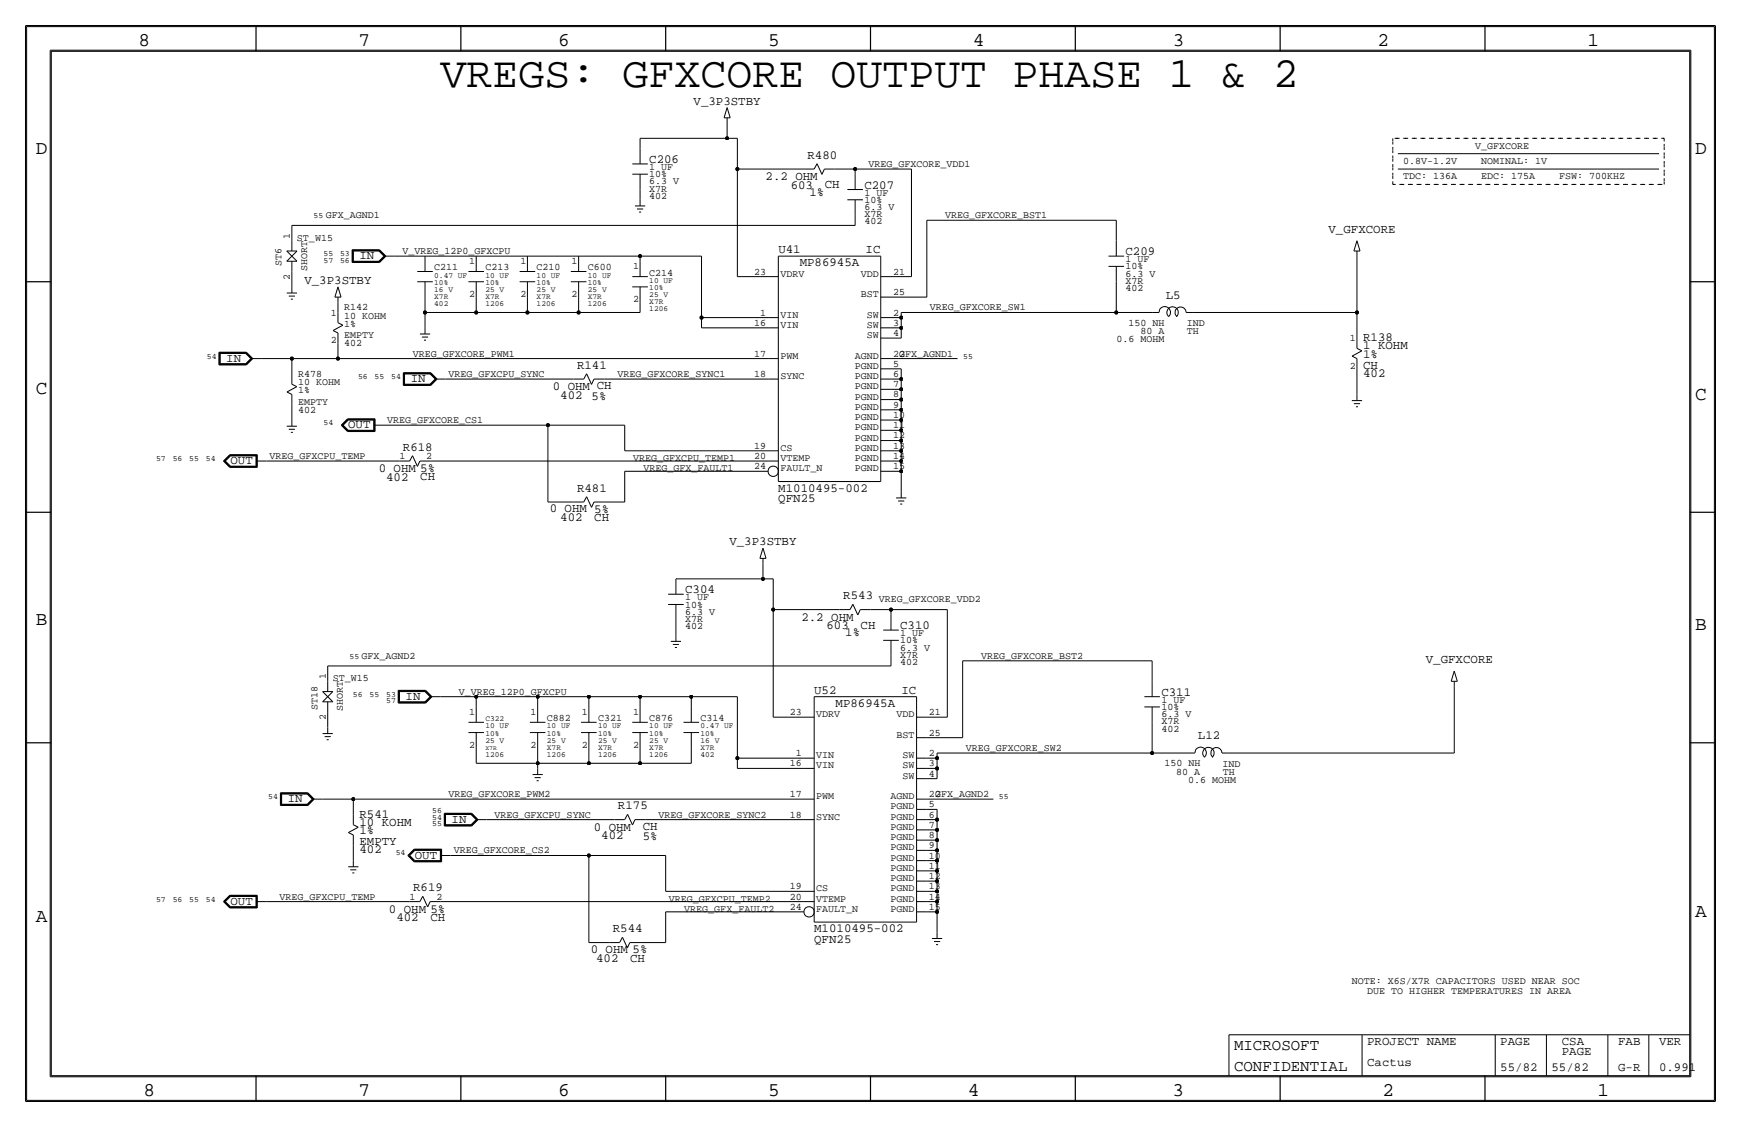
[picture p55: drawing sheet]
<svg xmlns="http://www.w3.org/2000/svg" width="432mm" height="279mm" viewBox="0 0 432 279" stroke-linecap="round" stroke-linejoin="round" font-family="sans-serif">
<defs><g id="words">
<text font-size="10.8" x="109.2" y="21.6">VREGS: GFXCORE OUTPUT PHASE 1 &amp; 2</text>
<g font-size="4.8">
<text x="34.3" y="11.4">8</text>
<text x="88.9" y="11.4">7</text>
<text x="138.5" y="11.4">6</text>
<text x="190.5" y="11.4">5</text>
<text x="241.3" y="11.4">4</text>
<text x="290.8" y="11.4">3</text>
<text x="341.6" y="11.4">2</text>
<text x="393.7" y="11.4">1</text>
<text x="8.9" y="38.1">D</text>
<text x="420.4" y="38.1">D</text>
<text x="8.9" y="97.8">C</text>
<text x="420.4" y="99.1">C</text>
<text x="8.9" y="154.9">B</text>
<text x="420.4" y="156.2">B</text>
<text x="420.4" y="227.3">A</text>
<text x="8.9" y="228.6">A</text>
<text x="35.6" y="271.8">8</text>
<text x="88.9" y="271.8">7</text>
<text x="138.4" y="271.8">6</text>
<text x="190.5" y="271.8">5</text>
<text x="240" y="271.8">4</text>
<text x="290.8" y="271.8">3</text>
<text x="342.9" y="271.8">2</text>
<text x="396.2" y="271.8">1</text>
</g>
<g font-size="3.9">
<text x="306.1" y="260.4">MICROSOFT</text>
<text x="306.1" y="265.4">CONFIDENTIAL</text>
</g>
<g font-size="3.1">
<text x="172" y="26">V_3P3STBY</text>
<text x="161" y="40.4">C206</text>
<text x="200.3" y="39.4">R480</text>
<text x="189.9" y="44.7">2.2 OHM</text>
<text x="196.1" y="46.7">603</text>
<text x="204.6" y="46.6">CH</text>
<text x="214.4" y="46.7">C207</text>
<text x="200.7" y="48.5">1%</text>
<text x="329.5" y="57.8">V_GFXCORE</text>
<text x="89.2" y="64.3">IN</text>
<text x="193" y="62.7">U41</text>
<text x="214.7" y="62.7">IC</text>
<text x="279.1" y="63.2">C209</text>
<text x="75.5" y="70.5">V_3P3STBY</text>
<text x="198.3" y="66">MP86945A</text>
<text x="289.1" y="74.1">L5</text>
<text x="56.1" y="89.7">IN</text>
<text x="338.1" y="84.6">R138</text>
<text x="338.1" y="88.6">1%</text>
<text x="338.1" y="86.6">1 KOHM</text>
<text x="101.9" y="94.7">IN</text>
<text x="143.1" y="91.4">R141</text>
<text x="338.1" y="91.4">CH</text>
<text x="338.1" y="93.5">402</text>
<text x="137.1" y="96.8">0 OHM CH</text>
<text x="139" y="98.8">402</text>
<text x="146.7" y="99.1">5%</text>
<text x="86.4" y="106.2">OUT</text>
<text x="99.9" y="111.8">R618</text>
<text x="57.2" y="115.1">OUT</text>
<text x="93.9" y="117.1">0 OHM 5%</text>
<text x="95.8" y="119.1">402</text>
<text x="104.2" y="119">CH</text>
<text x="143.1" y="121.9">R481</text>
<text x="193" y="124.5">QFN25</text>
<text x="193" y="121.9">M1010495-002</text>
<text x="136.3" y="127">0 OHM 5%</text>
<text x="139" y="129.3">402</text>
<text x="147.4" y="129.2">CH</text>
<text x="180.9" y="135.2">V_3P3STBY</text>
<text x="169.9" y="147.1">C304</text>
<text x="209.2" y="148.6">R543</text>
<text x="198.8" y="153.9">2.2 OHM</text>
<text x="205" y="156">603</text>
<text x="213.4" y="155.9">CH</text>
<text x="223.3" y="156">C310</text>
<text x="209.6" y="157.7">1%</text>
<text x="353.6" y="164.4">V_GFXCORE</text>
<text x="100.6" y="173.5">IN</text>
<text x="201.9" y="172">U52</text>
<text x="223.6" y="172">IC</text>
<text x="288" y="172.5">C311</text>
<text x="207.2" y="175.3">MP86945A</text>
<text x="297.1" y="183.3">L12</text>
<text x="71.4" y="198.9">IN</text>
<text x="89.2" y="202.7">R541</text>
<text x="112" y="204">IN</text>
<text x="153.3" y="200.7">R175</text>
<text x="89.2" y="204.7">10 KOHM</text>
<text x="89.2" y="209.6">EMPTY</text>
<text x="89.2" y="206.8">1%</text>
<text x="147.3" y="206">0 OHM</text>
<text x="149.1" y="208">402</text>
<text x="159.4" y="205.7">CH</text>
<text x="159.4" y="208.3">5%</text>
<text x="89.2" y="211.6">402</text>
<text x="102.9" y="212.9">OUT</text>
<text x="102.5" y="221">R619</text>
<text x="57.2" y="224.3">OUT</text>
<text x="96.5" y="226.3">0 OHM 5%</text>
<text x="98.3" y="228.3">402</text>
<text x="106.8" y="228.2">CH</text>
<text x="152" y="231.1">R544</text>
<text x="201.9" y="231.1">M1010495-002</text>
<text x="201.9" y="233.7">QFN25</text>
<text x="146.5" y="236.2">0 OHM 5%</text>
<text x="147.8" y="238.5">402</text>
<text x="156.3" y="238.4">CH</text>
<text x="339.1" y="259.1">PROJECT NAME</text>
<text x="372.1" y="259.1">PAGE</text>
<text x="387.4" y="259.1">CSA</text>
<text x="387.4" y="261.6">PAGE</text>
<text x="401.3" y="259.1">FAB</text>
<text x="411.5" y="259.1">VER</text>
<text x="339.1" y="264.2">Cactus</text>
<text x="372.1" y="265.4">55/82</text>
<text x="384.8" y="265.4">55/82</text>
<text x="401.3" y="265.4">G-R</text>
<text x="411.5" y="265.4">0.991</text>
</g>
<g font-size="2.5">
<text x="215.4" y="41.4">VREG_GFXCORE_VDD1</text>
<text x="348" y="40.6">0.8V-1.2V</text>
<text x="365.8" y="36.8">V_GFXCORE</text>
<text x="367.3" y="40.6">NOMINAL: 1V</text>
<text x="161" y="43.9">10%</text>
<text x="161" y="45.7">6.3 V</text>
<text x="161" y="47.5">X7R</text>
<text x="161" y="42.2">1 UF</text>
<text x="348" y="44.4">TDC: 136A</text>
<text x="367.3" y="44.4">EDC: 175A</text>
<text x="386.7" y="44.4">FSW: 700KHZ</text>
<text x="161" y="49.3">402</text>
<text x="214.4" y="50.3">10%</text>
<text x="214.4" y="48.5">1 UF</text>
<text x="214.4" y="53.8">X7R</text>
<text x="214.4" y="52.1">6.3 V</text>
<text x="71.9" y="59.2" transform="rotate(-90 71.9 59.2)">1</text>
<text x="73.7" y="59.7">ST_W15</text>
<text x="80.8" y="54.1">GFX_AGND1</text>
<text x="214.4" y="55.6">402</text>
<text x="234.4" y="54.1">VREG_GFXCORE_BST1</text>
<text x="69.8" y="66" transform="rotate(-90 69.8 66)">ST6</text>
<text x="99.8" y="63">V_VREG_12P0_GFXCPU</text>
<text x="116.4" y="65.5">1</text>
<text x="129.1" y="65.5">1</text>
<text x="141.8" y="65.5">1</text>
<text x="279.1" y="65">1 UF</text>
<text x="71.9" y="69.3" transform="rotate(-90 71.9 69.3)">2</text>
<text x="76.1" y="67.1" transform="rotate(-90 76.1 67.1)">SHORT</text>
<text x="107.7" y="67.1">C211</text>
<text x="120.4" y="67.1">C213</text>
<text x="133.1" y="67.1">C210</text>
<text x="145.8" y="67.1">C600</text>
<text x="157" y="66.8">1</text>
<text x="161" y="68.3">C214</text>
<text x="187" y="68.1">23</text>
<text x="193.5" y="68.6">VDRV</text>
<text x="213.5" y="68.6">VDD</text>
<text x="221.5" y="68.1">21</text>
<text x="279.1" y="70.4">X7R</text>
<text x="279.1" y="66.8">10%</text>
<text x="279.1" y="68.6">6.3 V</text>
<text x="85.3" y="77">R142</text>
<text x="116.4" y="73.7">2</text>
<text x="129.1" y="73.7">2</text>
<text x="141.8" y="73.7">2</text>
<text x="157" y="74.9">2</text>
<text x="213.5" y="73.7">BST</text>
<text x="221.5" y="73.1">25</text>
<text x="230.6" y="77">VREG_GFXCORE_SW1</text>
<text x="279.1" y="72.1">402</text>
<text x="82.1" y="78.2">1</text>
<text x="85.3" y="81">1%</text>
<text x="85.3" y="83.8">EMPTY</text>
<text x="85.3" y="79">10 KOHM</text>
<text x="187" y="80.8">16</text>
<text x="188.5" y="78.2">1</text>
<text x="193.5" y="81.3">VIN</text>
<text x="193.5" y="78.7">VIN</text>
<text x="215" y="83.8">SW</text>
<text x="215" y="81.3">SW</text>
<text x="215" y="78.7">SW</text>
<text x="221.5" y="83.3">4</text>
<text x="221.5" y="80.8">3</text>
<text x="221.5" y="78.2">2</text>
<text x="279.9" y="80.8">150 NH</text>
<text x="282.8" y="82.8">80 A</text>
<text x="294.3" y="80.9">IND</text>
<text x="294.4" y="82.8">TH</text>
<text x="82.1" y="85.1">2</text>
<text x="85.3" y="85.9">402</text>
<text x="102.4" y="88.4">VREG_GFXCORE_PWM1</text>
<text x="187" y="88.4">17</text>
<text x="193.5" y="88.9">PWM</text>
<text x="212" y="88.9">AGND</text>
<text x="221.5" y="88.4">22</text>
<text x="223" y="88.4">GFX_AGND1</text>
<text x="276.9" y="84.8">0.6 MOHM</text>
<text x="334.8" y="84.6">1</text>
<text x="73.9" y="93.5">R478</text>
<text x="73.9" y="95.5">10 KOHM</text>
<text x="111.2" y="93.5">VREG_GFXCPU_SYNC</text>
<text x="153.2" y="93.5">VREG_GFXCORE_SYNC1</text>
<text x="187" y="93.5">18</text>
<text x="193.5" y="94">SYNC</text>
<text x="212" y="94">PGND</text>
<text x="212" y="91.4">PGND</text>
<text x="221.5" y="93.5">6</text>
<text x="221.5" y="90.9">5</text>
<text x="334.8" y="91.4">2</text>
<text x="73.9" y="97.5">1%</text>
<text x="73.9" y="100.3">EMPTY</text>
<text x="212" y="101.6">PGND</text>
<text x="212" y="99.1">PGND</text>
<text x="212" y="96.5">PGND</text>
<text x="221.5" y="101.1">9</text>
<text x="221.5" y="98.5">8</text>
<text x="221.5" y="96">7</text>
<text x="73.9" y="102.4">402</text>
<text x="96" y="104.9">VREG_GFXCORE_CS1</text>
<text x="212" y="106.7">PGND</text>
<text x="212" y="104.1">PGND</text>
<text x="221.5" y="106.2">11</text>
<text x="221.5" y="103.6">10</text>
<text x="66.8" y="113.8">VREG_GFXCPU_TEMP</text>
<text x="99" y="113.8">1</text>
<text x="105.7" y="113.8">2</text>
<text x="187" y="113.8">20</text>
<text x="187" y="111.2">19</text>
<text x="193.5" y="111.8">CS</text>
<text x="212" y="111.8">PGND</text>
<text x="212" y="109.2">PGND</text>
<text x="221.5" y="113.8">14</text>
<text x="221.5" y="111.2">13</text>
<text x="221.5" y="108.7">12</text>
<text x="157" y="114.3">VREG_GFXCPU_TEMP1</text>
<text x="159.6" y="116.8">VREG_GFX_FAULT1</text>
<text x="187" y="116.3">24</text>
<text x="193.5" y="116.8">FAULT_N</text>
<text x="193.5" y="114.3">VTEMP</text>
<text x="212" y="116.8">PGND</text>
<text x="212" y="114.3">PGND</text>
<text x="221.5" y="116.3">15</text>
<text x="169.9" y="148.8">1 UF</text>
<text x="217.9" y="149.4">VREG_GFXCORE_VDD2</text>
<text x="169.9" y="154.2">X7R</text>
<text x="169.9" y="152.4">6.3 V</text>
<text x="169.9" y="156">402</text>
<text x="169.9" y="150.6">10%</text>
<text x="223.3" y="157.7">1 UF</text>
<text x="223.3" y="161.3">6.3 V</text>
<text x="223.3" y="159.5">10%</text>
<text x="89.7" y="163.3">GFX_AGND2</text>
<text x="223.3" y="164.8">402</text>
<text x="223.3" y="163.1">X7R</text>
<text x="243.3" y="163.3">VREG_GFXCORE_BST2</text>
<text x="80.8" y="168.4" transform="rotate(-90 80.8 168.4)">1</text>
<text x="82.5" y="168.9">ST_W15</text>
<text x="113.8" y="172.2">V_VREG_12P0_GFXCPU</text>
<text x="78.7" y="176" transform="rotate(-90 78.7 176)">ST18</text>
<text x="80.8" y="178.5" transform="rotate(-90 80.8 178.5)">2</text>
<text x="85" y="176.4" transform="rotate(-90 85 176.4)">SHORT</text>
<text x="116.4" y="177.3">1</text>
<text x="131.6" y="177.3">1</text>
<text x="135.6" y="178.8">C882</text>
<text x="144.3" y="177.3">1</text>
<text x="148.3" y="178.8">C321</text>
<text x="157" y="177.3">1</text>
<text x="161" y="178.8">C876</text>
<text x="173.7" y="178.8">C314</text>
<text x="195.9" y="177.3">23</text>
<text x="202.4" y="177.8">VDRV</text>
<text x="222.4" y="177.8">VDD</text>
<text x="230.4" y="177.3">21</text>
<text x="288" y="176">10%</text>
<text x="288" y="174.2">1 UF</text>
<text x="288" y="177.8">6.3 V</text>
<text x="288" y="179.6">X7R</text>
<text x="116.4" y="185.4">2</text>
<text x="131.6" y="185.4">2</text>
<text x="144.3" y="185.4">2</text>
<text x="157" y="185.4">2</text>
<text x="222.4" y="182.9">BST</text>
<text x="230.4" y="182.4">25</text>
<text x="288" y="181.4">402</text>
<text x="195.9" y="190">16</text>
<text x="197.4" y="187.4">1</text>
<text x="202.4" y="190.5">VIN</text>
<text x="202.4" y="188">VIN</text>
<text x="223.8" y="190.5">SW</text>
<text x="223.8" y="188">SW</text>
<text x="230.4" y="190">3</text>
<text x="230.4" y="187.4">2</text>
<text x="239.5" y="186.2">VREG_GFXCORE_SW2</text>
<text x="288.8" y="190">150 NH</text>
<text x="303.2" y="190.1">IND</text>
<text x="111.3" y="197.6">VREG_GFXCORE_PWM2</text>
<text x="195.9" y="197.6">17</text>
<text x="223.8" y="193">SW</text>
<text x="230.4" y="192.5">4</text>
<text x="230.4" y="197.6">22</text>
<text x="231.9" y="197.6">GFX_AGND2</text>
<text x="291.7" y="192">80 A</text>
<text x="294.7" y="194.1">0.6 MOHM</text>
<text x="303.3" y="192">TH</text>
<text x="122.7" y="202.7">VREG_GFXCPU_SYNC</text>
<text x="163.3" y="202.7">VREG_GFXCORE_SYNC2</text>
<text x="195.9" y="202.7">18</text>
<text x="202.4" y="203.2">SYNC</text>
<text x="202.4" y="198.1">PWM</text>
<text x="220.9" y="198.1">AGND</text>
<text x="220.9" y="203.2">PGND</text>
<text x="220.9" y="200.7">PGND</text>
<text x="230.4" y="202.7">6</text>
<text x="230.4" y="200.1">5</text>
<text x="220.9" y="208.3">PGND</text>
<text x="220.9" y="205.7">PGND</text>
<text x="230.4" y="207.8">8</text>
<text x="230.4" y="205.2">7</text>
<text x="112.5" y="211.6">VREG_GFXCORE_CS2</text>
<text x="220.9" y="215.9">PGND</text>
<text x="220.9" y="213.4">PGND</text>
<text x="220.9" y="210.8">PGND</text>
<text x="230.4" y="215.4">11</text>
<text x="230.4" y="212.8">10</text>
<text x="230.4" y="210.3">9</text>
<text x="195.9" y="220.5">19</text>
<text x="202.4" y="221">CS</text>
<text x="220.9" y="221">PGND</text>
<text x="220.9" y="218.4">PGND</text>
<text x="230.4" y="220.5">13</text>
<text x="230.4" y="217.9">12</text>
<text x="69.3" y="223">VREG_GFXCPU_TEMP</text>
<text x="101.6" y="223">1</text>
<text x="108.3" y="223">2</text>
<text x="165.9" y="223.5">VREG_GFXCPU_TEMP2</text>
<text x="169.7" y="226.1">VREG_GFX_FAULT2</text>
<text x="195.9" y="223">20</text>
<text x="195.9" y="225.5">24</text>
<text x="202.4" y="226.1">FAULT_N</text>
<text x="202.4" y="223.5">VTEMP</text>
<text x="220.9" y="226.1">PGND</text>
<text x="220.9" y="223.5">PGND</text>
<text x="230.4" y="225.5">15</text>
<text x="230.4" y="223">14</text>
<text x="335.3" y="243.8">NOTE: X6S/X7R CAPACITORS USED NEAR SOC</text>
<text x="339.1" y="246.4">DUE TO HIGHER TEMPERATURES IN AREA</text>
</g>
<g font-size="2">
<text x="77.8" y="54.1">55</text>
<text x="80.2" y="63.5">55</text>
<text x="80.2" y="65.1">57</text>
<text x="84.3" y="63.5">53</text>
<text x="84.3" y="65.1">56</text>
<text x="107.7" y="68.8">0.47 UF</text>
<text x="107.7" y="70.6">10%</text>
<text x="120.4" y="68.8">10 UF</text>
<text x="120.4" y="70.6">10%</text>
<text x="133.1" y="68.8">10 UF</text>
<text x="133.1" y="70.6">10%</text>
<text x="145.8" y="70.6">10%</text>
<text x="145.8" y="68.8">10 UF</text>
<text x="161" y="70.1">10 UF</text>
<text x="161" y="71.9">10%</text>
<text x="107.7" y="75.9">402</text>
<text x="107.7" y="74.2">X7R</text>
<text x="107.7" y="72.4">16 V</text>
<text x="120.4" y="74.2">X7R</text>
<text x="120.4" y="75.9">1206</text>
<text x="120.4" y="72.4">25 V</text>
<text x="133.1" y="75.9">1206</text>
<text x="133.1" y="74.2">X7R</text>
<text x="133.1" y="72.4">25 V</text>
<text x="145.8" y="74.2">X7R</text>
<text x="145.8" y="72.4">25 V</text>
<text x="145.8" y="75.9">1206</text>
<text x="161" y="75.4">X7R</text>
<text x="161" y="73.7">25 V</text>
<text x="161" y="77.2">1206</text>
<text x="51.3" y="88.9">54</text>
<text x="238.9" y="88.9">55</text>
<text x="88.8" y="94">56</text>
<text x="92.9" y="94">55</text>
<text x="97" y="94">54</text>
<text x="80.3" y="105.4">54</text>
<text x="38.7" y="114.3">57</text>
<text x="42.8" y="114.3">56</text>
<text x="46.9" y="114.3">55</text>
<text x="51.1" y="114.3">54</text>
<text x="86.7" y="163.3">55</text>
<text x="87.5" y="172.7">56</text>
<text x="91.6" y="172.7">55</text>
<text x="95.8" y="172.7">53</text>
<text x="95.8" y="174.3">57</text>
<text x="120.4" y="178.8">C322</text>
<text x="120.4" y="182.4">10%</text>
<text x="120.4" y="180.6">10 UF</text>
<text x="120.4" y="184.1">25 V</text>
<text x="135.6" y="182.4">10%</text>
<text x="135.6" y="180.6">10 UF</text>
<text x="135.6" y="184.2">25 V</text>
<text x="135.6" y="185.9">X7R</text>
<text x="148.3" y="184.2">25 V</text>
<text x="148.3" y="185.9">X7R</text>
<text x="148.3" y="180.6">10 UF</text>
<text x="148.3" y="182.4">10%</text>
<text x="161" y="180.6">10 UF</text>
<text x="161" y="184.1">25 V</text>
<text x="161" y="185.9">X7R</text>
<text x="161" y="182.4">10%</text>
<text x="173.7" y="180.6">0.47 UF</text>
<text x="173.7" y="182.4">10%</text>
<text x="173.7" y="184.2">16 V</text>
<text x="173.7" y="185.9">X7R</text>
<text x="120.4" y="187.7">1206</text>
<text x="135.6" y="187.7">1206</text>
<text x="148.3" y="187.7">1206</text>
<text x="161" y="187.7">1206</text>
<text x="173.7" y="187.7">402</text>
<text x="66.6" y="198.1">54</text>
<text x="107.2" y="203.2">54</text>
<text x="107.2" y="201.6">56</text>
<text x="247.8" y="198.1">55</text>
<text x="107.2" y="204.8">55</text>
<text x="98.1" y="212.1">54</text>
<text x="38.7" y="223.5">57</text>
<text x="42.8" y="223.5">56</text>
<text x="46.9" y="223.5">55</text>
<text x="51.1" y="223.5">54</text>
</g>
<text font-size="1.6" x="120.4" y="185.9">X7R</text>
</g></defs>
<!-- layer: Nets -->
<g fill="none" stroke="#000" stroke-width=".25">
<path d="M158.7 34.3v2.5zM158.7 34.3h21.6zM180.3 30.5v3.8zM180.3 34.3h2.6zM182.9 34.3v7.6zM346.7 38.1h64.8zM72.4 55.9h139.7zM72.4 55.9v3.8zM158.8 47v2.5zM182.9 41.9h16.5zM182.9 41.9v26.7zM207 41.9h5.1z"/>
<path d="M212.1 41.9h14zM212.1 41.9v1.3zM212.1 53.3v2.6zM226.1 41.9v26.7zM229.9 54.6v19.1zM229.9 54.6h47zM276.9 54.6v5.1zM346.7 41.9h64.8zM72.4 67.3v3.8zM83.8 74.9v2.6zM97.8 63.5h7.6zM105.4 77.5h12.7z"/>
<path d="M105.4 73.7v3.8zM105.4 77.5v3.8zM105.4 63.5h12.7zM118.1 73.7v3.8zM118.1 77.5h12.7zM118.1 63.5h12.7zM130.8 77.5h12.7zM130.8 73.7v3.8zM130.8 63.5h12.7zM143.5 77.5h15.2zM143.5 73.7v3.8zM143.5 63.5h15.3z"/>
<path d="M158.7 74.9v2.6zM158.7 63.5h15.3zM158.7 63.5v1.3zM174 63.5v15.2zM174 78.7h16.5zM174 78.7v2.6zM182.9 68.6h7.6zM221 68.6h5.1zM221 73.7h8.9zM221 78.7h2.5zM223.5 78.7v2.6zM223.5 77.5v1.2z"/>
<path d="M223.5 77.5h53.4zM276.9 77.5h8.8zM276.9 69.8v7.7zM295.9 77.5h40.7zM336.6 63.5v14zM336.6 77.5v6.3zM64.8 88.9h7.6zM72.4 88.9h11.4zM72.4 88.9v3.8zM83.8 85.1v3.8zM83.8 88.9h106.7zM110.5 94h31.7z"/>
<path d="M149.9 94h40.6zM174 81.3h16.5zM221 81.3h2.5zM221 83.8h2.5zM221 91.4h2.5zM221 88.9h16.5zM221 99.1h2.5zM221 96.5h2.5zM221 94h2.5zM223.5 81.3v2.5zM223.5 99.1v2.5zM223.5 96.5v2.6z"/>
<path d="M223.5 94v2.5zM223.5 91.4v2.6zM336.5 91.4v6.4zM66 114.3h33.1zM72.4 100.3v3.8zM95.2 105.4h40.7zM106.7 114.3h83.8zM135.9 105.4h19zM135.9 105.4v19.1zM154.9 111.8h35.6zM154.9 105.4v6.4zM154.9 116.8v7.7z"/>
<path d="M154.9 116.8h35.6zM221 114.3h2.5zM221 116.8h2.5zM221 111.8h2.5zM221 109.2h2.5zM221 106.7h2.5zM221 104.1h2.5zM221 101.6h2.5zM223.5 111.8v2.5zM223.5 114.3v2.5zM223.5 116.8v5.1zM223.5 109.2v2.6z"/>
<path d="M223.5 106.7v2.5zM223.5 104.1v2.6zM223.5 101.6v2.5zM135.9 124.5h6.3zM149.9 124.5h5zM189.2 139.7v3.8zM167.6 153.7v3.8zM167.6 143.5h21.6zM189.2 143.5h2.6zM191.8 143.5v7.6zM191.8 151.1h16.5zM191.8 151.1v26.7z"/>
<path d="M215.9 151.1h5.1zM221 151.1h14zM221 151.1v1.3zM234.9 151.1v26.7zM81.3 165.1h139.7zM81.3 165.1v3.8zM81.3 176.5v3.8zM109.2 172.7h8.9zM118.1 172.7h15.2zM118.1 172.7v2.6zM133.3 172.7h12.7zM133.3 172.7v2.6z"/>
<path d="M146 172.7h12.7zM146 172.7v2.6zM158.7 172.7h12.7zM158.7 172.7v2.6zM171.4 172.7h11.5zM171.4 172.7v2.6zM182.9 172.7v15.3zM191.8 177.8h7.6zM221 162.6v2.5zM229.9 177.8h5zM238.8 163.8v19.1zM238.8 163.8h47z"/>
<path d="M285.8 179.1v7.6zM285.8 163.8v5.1zM360.7 170.2v16.5zM80 198.1h7.6zM87.6 198.1v3.8zM87.6 198.1h111.8zM118.1 189.2h15.3zM118.1 185.4v3.8zM133.3 189.2h12.7zM133.3 185.4v3.8zM133.3 189.2v1.3zM146 189.2h12.7z"/>
<path d="M146 185.4v3.8zM158.7 185.4v3.8zM158.8 189.2h12.6zM171.4 185.4v3.8zM182.9 190.5h16.5zM182.9 188v2.5zM182.9 188h16.5zM229.9 188h2.5zM229.9 198.1h16.5zM229.9 182.9h8.9zM229.9 190.5h2.5zM229.9 193h2.5z"/>
<path d="M232.4 186.7v1.3zM232.4 188v2.5zM232.4 190.5v2.5zM232.4 186.7h53.4zM285.8 186.7h8.8zM304.8 186.7h55.9zM87.6 209.5v3.9zM111.8 212.1h34.3zM120.6 203.2h31.8zM146 212.1v21.6zM146 212.1h19.1zM160 203.2h39.4z"/>
<path d="M165.1 212.1v8.9zM229.9 218.4h2.5zM229.9 215.9h2.5zM229.9 213.4h2.5zM229.9 210.8h2.5zM229.9 208.3h2.5zM229.9 205.7h2.5zM229.9 203.2h2.5zM229.9 200.7h2.5zM232.4 218.4v2.6zM232.4 215.9v2.5zM232.4 213.4v2.5z"/>
<path d="M232.4 210.8v2.6zM232.4 208.3v2.5zM232.4 205.7v2.6zM232.4 203.2v2.5zM232.4 200.7v2.5zM66 223.5h35.6zM109.2 223.5h90.2zM146 233.7h5.1zM158.7 233.7h6.4zM165.1 226.1h34.3zM165.1 226.1v7.6zM165.1 221h34.3z"/>
<path d="M229.9 221h2.5zM229.9 223.5h2.5zM229.9 226.1h2.5zM232.4 221v2.5zM232.4 223.5v2.6zM232.4 226.1v5z"/>
</g>
<path d="M345.4 34.3h67.3zM345.4 34.3v11.4zM412.7 34.3v11.4zM345.4 45.7h67.4z" fill="none" stroke="#000" stroke-width=".25" stroke-dasharray=".7 1.4" stroke-linecap="butt"/>
<g fill="#000" stroke="#000" stroke-width=".25">
<circle cx="180.3" cy="34.3" r=".41"/>
<circle cx="182.9" cy="41.9" r=".41"/>
<circle cx="212.1" cy="41.9" r=".41"/>
<circle cx="105.4" cy="77.5" r=".41"/>
<circle cx="118.1" cy="77.5" r=".41"/>
<circle cx="130.8" cy="77.5" r=".41"/>
<circle cx="143.5" cy="77.5" r=".41"/>
<circle cx="158.7" cy="63.5" r=".41"/>
<circle cx="174" cy="78.7" r=".41"/>
<circle cx="223.5" cy="78.7" r=".41"/>
<circle cx="276.9" cy="77.5" r=".41"/>
<circle cx="336.5" cy="77.5" r=".41"/>
<circle cx="72.4" cy="88.9" r=".41"/>
<circle cx="83.8" cy="88.9" r=".41"/>
<circle cx="223.5" cy="81.3" r=".41"/>
<circle cx="223.5" cy="96.5" r=".41"/>
<circle cx="223.5" cy="99.1" r=".41"/>
<circle cx="223.5" cy="94" r=".41"/>
<circle cx="135.9" cy="105.4" r=".41"/>
<circle cx="223.5" cy="116.8" r=".41"/>
<circle cx="223.5" cy="109.2" r=".41"/>
<circle cx="223.5" cy="104.1" r=".41"/>
<circle cx="223.5" cy="106.7" r=".41"/>
<circle cx="223.5" cy="111.8" r=".41"/>
<circle cx="223.5" cy="114.3" r=".41"/>
<circle cx="223.5" cy="101.6" r=".41"/>
<circle cx="189.2" cy="143.5" r=".41"/>
<circle cx="191.8" cy="151.1" r=".41"/>
<circle cx="221" cy="151.1" r=".41"/>
<circle cx="118.1" cy="172.7" r=".41"/>
<circle cx="133.3" cy="172.7" r=".41"/>
<circle cx="146" cy="172.7" r=".41"/>
<circle cx="158.7" cy="172.7" r=".41"/>
<circle cx="171.4" cy="172.7" r=".41"/>
<circle cx="87.6" cy="198.1" r=".41"/>
<circle cx="133.3" cy="189.2" r=".41"/>
<circle cx="146" cy="189.2" r=".41"/>
<circle cx="158.7" cy="189.2" r=".41"/>
<circle cx="182.9" cy="188" r=".41"/>
<circle cx="232.4" cy="190.5" r=".41"/>
<circle cx="232.4" cy="188" r=".41"/>
<circle cx="285.7" cy="186.7" r=".41"/>
<circle cx="146" cy="212.1" r=".41"/>
<circle cx="232.4" cy="210.8" r=".41"/>
<circle cx="232.4" cy="208.3" r=".41"/>
<circle cx="232.4" cy="215.9" r=".41"/>
<circle cx="232.4" cy="203.2" r=".41"/>
<circle cx="232.4" cy="213.4" r=".41"/>
<circle cx="232.4" cy="205.7" r=".41"/>
<circle cx="232.4" cy="218.4" r=".41"/>
<circle cx="232.4" cy="226.1" r=".41"/>
<circle cx="232.4" cy="223.5" r=".41"/>
<circle cx="232.4" cy="221" r=".41"/>
</g>
<!-- layer: Components -->
<g fill="none" stroke="#000" stroke-width=".25">
<path d="M158.7 36.8v3.8zM179.6 29.2h1.5zM180.3 29.2v1.3zM180.3 26.7l.8 2.5zM180.3 26.7l-.7 2.5zM72.4 59.7v2.5zM156.8 40.6h3.9zM156.8 43.2h3.9zM157.5 51.1h2.5zM158 51.8h1.5zM158.5 52.6h.5zM158.7 43.2v3.8z"/>
<path d="M158.8 49.5v1.6zM199.4 41.9h2.5zM202.6 40.6l1.3 2.6zM202.6 40.6l-.7 1.3zM204.5 41.9h2.5zM204.5 41.9l-.6 1.3zM210.2 47h3.8zM210.2 49.5h3.8zM212.1 43.2v3.8zM212.1 49.5v3.8zM276.9 59.7v3.8zM336.5 59.7l-.7 2.5z"/>
<path d="M336.5 59.7l.8 2.5zM71.1 62.2l2.6 2.6zM71.1 62.2h2.6zM71.1 64.8h2.6zM71.1 72.6h2.6zM71.6 73.4h1.6zM72.1 74.2h.5zM72.4 64.8v2.5zM72.4 71.1v1.5zM73.7 62.2l-2.6 2.6zM83.1 73.7h1.5zM83.8 71.1l-.7 2.6z"/>
<path d="M83.8 73.7v1.2zM83.8 71.1l.8 2.6zM83.8 77.5v2.5zM87.3 61.9h6.8zM87.3 61.9v3.2zM87.3 65.1h6.8zM87.4 62h6.7zM87.4 62v3zM87.4 65h6.7zM87.5 62.1h6.5zM87.5 62.1v2.8zM87.5 64.9h6.5z"/>
<path d="M87.6 62.2h6.4zM87.6 62.2v2.6zM87.6 64.8h6.4zM94 64.8l1.2-1.3zM94 62.2l1.2 1.3zM94 64.9l1.4-1.4zM94 62.1l1.4 1.4zM94.1 62l1.5 1.5zM94.1 65l1.5-1.5zM94.1 61.9l1.6 1.6zM94.1 65.1l1.6-1.6zM95.2 63.5h2.6z"/>
<path d="M103.5 67.3h3.8zM103.5 69.8h3.8zM105.4 63.5v3.8zM105.4 69.8v3.9zM116.2 67.3h3.8zM116.2 69.8h3.8zM118.1 63.5v3.8zM118.1 69.8v3.9zM128.9 67.3h3.8zM128.9 69.8h3.8zM130.8 63.5v3.8zM130.8 69.8v3.9z"/>
<path d="M141.6 67.3h3.8zM141.6 69.8h3.8zM143.5 63.5v3.8zM143.5 69.8v3.9zM156.8 68.6h3.9zM156.8 71.1h3.9zM158.7 64.8v3.8zM158.7 71.1v3.8zM190.5 68.6h2.5zM190.5 78.7h2.5zM193 63.5h25.4zM193 63.5v55.9z"/>
<path d="M218.4 63.5v55.9zM218.4 73.7h2.6zM218.4 68.6h2.6zM218.4 78.7h2.6zM274.9 63.5h3.9zM274.9 66h3.9zM276.9 66v3.8zM285.8 77.5h1.7zM287.5 77.4a1.42 1.42 0 0 1 2-1.2 1.42 1.42 0 0 1 .3 2.3M289.8 78.5a1.42 1.42 0 0 1 0-2 1.42 1.42 0 0 1 2 0 1.42 1.42 0 0 1 0 2M294.2 77.5h1.7zM294.2 77.5a1.38 1.38 0 0 0-2-1.3 1.38 1.38 0 0 0-.3 2.3"/>
<path d="M335.8 62.2h1.5zM336.5 62.2v1.3zM54.3 87.3h6.8zM54.3 87.3v3.2zM54.3 90.5h6.8zM54.4 87.4h6.7zM54.4 87.4v3zM54.4 90.4h6.7zM54.5 87.5v2.8zM54.5 90.3h6.5zM54.5 87.5h6.5zM54.6 87.6h6.4z"/>
<path d="M54.6 87.6v2.6zM54.6 90.2h6.4zM61 87.6l1.2 1.3zM61 90.2l1.2-1.3zM61 90.3l1.4-1.4zM61 87.5l1.4 1.4zM61.1 90.4l1.4-1.5zM61.1 87.4l1.4 1.5zM61.1 90.5l1.6-1.6zM61.1 87.3l1.6 1.6zM62.2 88.9h2.6zM71.2 97.2l1.2 .6z"/>
<path d="M71.2 97.2l2.4-1.3zM72.4 92.7v2.5zM72.4 97.8v2.5zM72.4 95.2l1.2 .7zM82.6 81.9l1.2 .7zM82.6 81.9l2.4-1.3zM83.8 82.6v2.5zM83.8 80l1.2 .6zM100 92.4h6.8zM100 92.4v3.2zM100 95.6h6.8zM100.1 92.5h6.7z"/>
<path d="M100.1 92.5v3zM100.1 95.5h6.7zM100.2 92.6v2.8zM100.2 95.4h6.5zM100.2 92.6h6.5zM100.3 92.7h6.4zM100.3 92.7v2.5zM100.3 95.2h6.4zM104.1 82.8h2.6zM104.6 83.6h1.6zM105.2 84.3h.5zM105.4 81.3v1.5z"/>
<path d="M106.7 95.2l1.3-1.2zM106.7 92.7l1.3 1.3zM106.7 95.4l1.4-1.4zM106.7 92.6l1.4 1.4zM106.8 92.5l1.5 1.5zM106.8 95.5l1.5-1.5zM106.8 92.4l1.6 1.6zM106.8 95.6l1.6-1.6zM108 94h2.5zM142.2 94h2.6zM145.5 92.7l-.7 1.3zM145.5 92.7l1.2 2.6z"/>
<path d="M147.3 94l-.6 1.3zM147.3 94h2.6zM190.5 94h2.5zM190.5 88.9h2.5zM190.5 81.3h2.5zM218.4 88.9h2.6zM218.4 99.1h2.6zM218.4 96.5h2.6zM218.4 94h2.6zM218.4 91.4h2.6zM218.4 83.8h2.6zM218.4 81.3h2.6z"/>
<path d="M335.3 99.3h2.5zM335.3 88.3l2.5-1.3zM335.3 88.3l1.3 .6zM336.5 97.8v1.5zM336.5 83.8v2.6zM336.5 88.9v2.5zM336.5 86.4l1.3 .6zM55.4 114.3l1.6 1.6zM55.4 114.3l1.6-1.6zM55.6 114.3l1.4-1.5zM55.6 114.3l1.4 1.5zM55.7 114.3l1.4-1.4z"/>
<path d="M55.7 114.3l1.4 1.4zM55.9 114.3l1.3-1.3zM55.9 114.3l1.3 1.3zM57 112.7h6.8zM57 115.9h6.8zM57 115.8h6.7zM57 112.8h6.7zM57.1 115.7h6.5zM57.1 112.9h6.5zM57.2 115.6h6.3zM57.2 113h6.3zM63.5 114.3h2.5z"/>
<path d="M63.5 113v2.6zM63.6 112.9v2.8zM63.7 112.8v3zM63.8 112.7v3.2zM71.1 105.7h2.6zM71.6 106.4h1.6zM72.1 107.2h.5zM72.4 104.1v1.6zM84.6 105.4l1.6 1.6zM84.6 105.4l1.6-1.6zM84.8 105.4l1.5 1.5zM84.8 105.4l1.5-1.5z"/>
<path d="M84.9 105.4l1.4-1.4zM84.9 105.4l1.4 1.4zM85.1 105.4l1.3-1.3zM85.1 105.4l1.3 1.3zM86.2 107h6.8zM86.2 103.8h6.8zM86.3 106.9h6.6zM86.3 103.9h6.6zM86.3 106.8h6.5zM86.3 104h6.5zM86.4 104.1h6.3zM86.4 106.7h6.3z"/>
<path d="M92.7 105.4h2.5zM92.7 104.1v2.6zM92.8 104v2.8zM92.9 103.9v3zM93 103.8v3.2zM99.1 114.3h2.5zM102.3 113l-.7 1.3zM102.3 113l1.2 2.6zM104.1 114.3l-.6 1.3zM104.1 114.3h2.6zM190.5 114.3h2.5zM190.5 111.8h2.5z"/>
<path d="M193 119.4h25.4zM218.4 116.8h2.6zM218.4 114.3h2.6zM218.4 111.8h2.6zM218.4 109.2h2.6zM218.4 106.7h2.6zM218.4 104.1h2.6zM218.4 101.6h2.6zM335.8 100.1h1.5zM336.3 100.8h.5zM142.2 124.5h2.6zM145.5 123.1l-.7 1.4z"/>
<path d="M145.5 123.1l1.2 2.7zM147.3 124.5l-.6 1.3zM147.3 124.5h2.6zM188.5 138.4h1.5zM189.2 135.9l-.7 2.5zM189.2 138.4v1.3zM189.2 135.9l.8 2.5zM222.2 123.4h2.6zM222.8 124.2h1.5zM223.3 125h.5zM223.5 121.9v1.5zM165.7 147.3h3.9z"/>
<path d="M165.7 149.9h3.9zM166.4 159h2.5zM166.9 159.8h1.5zM167.6 143.5v3.8zM167.6 149.9v3.8zM167.6 157.5v1.5zM208.3 151.1h2.5zM211.5 149.8l1.3 2.7zM211.5 149.8l-.7 1.3zM213.4 151.1h2.5zM213.4 151.1l-.6 1.4zM219 156.2h3.9z"/>
<path d="M219 158.8h3.9zM221 152.4v3.8zM221 158.8v3.8zM80 171.4l2.6 2.6zM80 171.4h2.6zM80 174h2.6zM81.3 174v2.5zM81.3 168.9v2.5zM82.6 171.4l-2.6 2.6zM98.8 171.1h6.8zM98.8 171.1v3.2zM98.8 174.3h6.8z"/>
<path d="M98.9 171.2h6.6zM98.9 171.2v3zM98.9 174.2h6.6zM99 171.3v2.8zM99 174.1h6.5zM99 171.3h6.5zM99.1 171.4h6.3zM99.1 171.4v2.6zM99.1 174h6.3zM105.4 171.5l1.3 1.2zM105.4 174l1.3-1.3zM105.5 171.3l1.3 1.4z"/>
<path d="M105.5 174.1l1.3-1.4zM105.5 174.2l1.5-1.5zM105.5 171.2l1.5 1.5zM105.6 171.1l1.5 1.6zM105.6 174.3l1.5-1.6zM106.7 172.7h2.5zM116.2 179.1h3.8zM118.1 175.3v3.8zM131.4 179.1h3.9zM133.3 175.3v3.8zM144.1 179.1h3.9zM146 175.3v3.8z"/>
<path d="M156.8 179.1h3.9zM158.7 175.3v3.8zM167.4 160.5h.5zM169.5 179.1h3.9zM171.4 175.3v3.8zM199.4 177.8h2.5zM201.9 172.7h25.4zM201.9 172.7v55.9zM227.3 177.8h2.6zM227.3 172.7v55.9zM283.8 172.7h3.9zM283.8 175.3h3.9z"/>
<path d="M285.8 168.9v3.8zM285.8 175.3v3.8zM359.9 168.9h1.5zM360.7 166.4l-.8 2.5zM360.7 166.4l.7 2.5zM360.7 168.9v1.3zM69.5 196.5v3.2zM69.5 199.7h6.9zM69.5 196.5h6.9zM69.6 196.6h6.7zM69.6 196.6v3zM69.6 199.6h6.7z"/>
<path d="M69.7 196.7h6.6zM69.7 196.7v2.8zM69.7 199.5h6.6zM69.9 196.8h6.3zM69.9 196.8v2.6zM69.9 199.4h6.3zM76.2 199.4l1.3-1.3zM76.2 196.9l1.3 1.2zM76.3 199.5l1.3-1.4zM76.3 196.7l1.3 1.4zM76.3 199.6l1.5-1.5zM76.3 196.6l1.5 1.5z"/>
<path d="M76.4 196.5l1.5 1.6zM77.5 198.1h2.5zM77.9 198.1l-1.5 1.6zM80 181.9h2.6zM80.5 182.6h1.5zM81 183.4h.5zM81.3 180.3v1.6zM116.2 181.6h3.8zM118.1 181.6v3.8zM131.4 181.6h3.9zM132.1 192h2.5zM132.6 192.8h1.5z"/>
<path d="M133.1 193.5h.5zM133.3 181.6v3.8zM133.3 190.5v1.5zM144.1 181.6h3.9zM146 181.6v3.8zM156.8 181.6h3.9zM158.7 181.6v3.8zM169.5 181.6h3.9zM171.4 181.6v3.8zM199.4 198.1h2.5zM199.4 190.5h2.5zM199.4 188h2.5z"/>
<path d="M227.3 182.9h2.6zM227.3 198.1h2.6zM227.3 193h2.6zM227.3 190.5h2.6zM227.3 188h2.6zM294.6 186.7h1.8zM296.4 186.6a1.42 1.42 0 0 1 2-1.2 1.42 1.42 0 0 1 .3 2.4M298.7 187.7a1.42 1.42 0 0 1 0-2 1.42 1.42 0 0 1 2 0 1.42 1.42 0 0 1 0 2M303.1 186.7h1.7zM303.1 186.7a1.38 1.38 0 0 0-2-1.2 1.38 1.38 0 0 0-.3 2.3M86.4 214.9h2.5zM86.4 206.4l1.2 .6z"/>
<path d="M86.4 206.4l2.4-1.3zM86.9 215.6h1.5zM87.4 216.4h.5zM87.6 213.4v1.5zM87.6 201.9v2.6zM87.6 207v2.5zM87.6 204.5l1.2 .6zM101.1 212.1l1.6 1.6zM101.3 212.1l1.5 1.5zM101.3 212.1l1.5-1.5zM101.4 212.1l1.4-1.4zM101.4 212.1l1.4 1.4z"/>
<path d="M101.6 212.1l1.3-1.3zM101.6 212.1l1.3 1.3zM102.7 213.7h6.8zM102.7 210.5h6.8zM102.7 210.5l-1.6 1.6zM102.8 213.6h6.6zM102.8 210.6h6.6zM102.8 210.7h6.5zM102.8 213.5h6.5zM102.9 210.8h6.3zM102.9 213.4h6.3zM109.2 210.8v2.6z"/>
<path d="M109.2 212.1h2.6zM109.3 210.7v2.8zM109.4 210.6v3zM109.5 210.5v3.2zM110.2 201.6v3.2zM110.2 204.8h6.8zM110.2 201.6h6.8zM110.3 201.7v3zM110.3 204.7h6.6zM110.3 201.7h6.6zM110.4 201.8h6.5zM110.4 201.8v2.8z"/>
<path d="M110.4 204.6h6.5zM110.5 201.9v2.6zM110.5 204.5h6.3zM110.5 201.9h6.3zM116.8 204.5l1.3-1.3zM116.8 201.9l1.3 1.3zM116.9 204.6l1.4-1.4zM116.9 201.8l1.4 1.4zM116.9 201.7l1.5 1.5zM116.9 204.7l1.5-1.5zM117 201.6l1.6 1.6zM117 204.8l1.6-1.6z"/>
<path d="M118.1 203.2h2.6zM152.4 203.2h2.5zM155.7 201.9l-.8 1.3zM155.7 201.9l1.2 2.6zM157.5 203.2l-.6 1.3zM157.5 203.2h2.5zM199.4 203.2h2.5zM227.3 218.4h2.6zM227.3 215.9h2.6zM227.3 213.4h2.6zM227.3 210.8h2.6zM227.3 208.3h2.6z"/>
<path d="M227.3 205.7h2.6zM227.3 203.2h2.6zM227.3 200.7h2.6zM55.4 223.5l1.6 1.6zM55.4 223.5l1.6-1.6zM55.6 223.5l1.4-1.5zM55.6 223.5l1.4 1.5zM55.7 223.5l1.4-1.4zM55.7 223.5l1.4 1.4zM55.9 223.5l1.3-1.2zM55.9 223.5l1.3 1.3zM57 221.9h6.8z"/>
<path d="M57 225.1h6.8zM57 225h6.7zM57 222h6.7zM57.1 224.9h6.5zM57.1 222.1h6.5zM57.2 224.8h6.3zM57.2 222.2h6.3zM63.5 223.5h2.5zM63.5 222.2v2.6zM63.6 222.1v2.8zM63.7 222v3zM63.8 221.9v3.2z"/>
<path d="M101.6 223.5h2.5zM104.9 222.2l-.8 1.3zM104.9 222.2l1.2 2.6zM106.7 223.5l-.6 1.3zM106.7 223.5h2.5zM151.1 233.7h2.6zM154.4 232.4l1.2 2.6zM154.4 232.4l-.7 1.3zM156.2 233.7l-.6 1.3zM156.2 233.7h2.6zM199.4 223.5h2.5zM199.4 221h2.5z"/>
<path d="M201.9 228.6h25.4zM227.3 226.1h2.6zM227.3 223.5h2.6zM227.3 221h2.6zM231.1 232.7h2.6zM231.6 233.4h1.6zM232.2 234.2h.5zM232.4 231.1v1.6z"/>
<circle cx="191.8" cy="116.9" r="1.28"/>
<circle cx="200.7" cy="226.1" r="1.28"/>
</g>
<!-- layer: Page Border and Title Block -->
<g fill="none" stroke="#000" stroke-width=".3">
<path d="M6.3 6.4v266.7zM6.4 6.4h419zM12.7 12.7h406.4zM12.7 12.7v254zM63.5 6.4v6.3zM114.3 6.4v6.3zM165.1 6.4v6.3zM215.9 6.3v6.4zM266.7 6.4v6.3zM317.5 6.4v6.3zM368.3 6.4v6.3zM419.1 12.7v254z"/>
<path d="M425.4 6.4v266.7zM6.3 69.8h6.4zM419.1 69.8h6.3zM6.3 127h6.4zM419.1 127h6.3zM6.3 184.1h6.4zM419.1 184.1h6.3zM6.4 273h419zM12.7 266.7h406.4zM63.5 266.7v6.4zM114.3 266.7v6.4zM165.1 266.7v6.4z"/>
<path d="M215.9 266.7v6.4zM266.7 266.7v6.4zM317.5 266.7v6.4zM368.3 266.7v6.4z"/>
</g>
<g fill="none" stroke="#000" stroke-width=".25">
<path d="M6.6 6.6h418.6zM6.6 6.6v266.2zM12.4 12.4h407zM12.4 12.4v254.6zM419.4 12.4v254.6zM425.2 6.6v266.2zM304.8 256.5v10.2zM304.8 256.5h114.3zM337.8 256.5v10.2zM370.8 256.5v10.2zM383.5 256.5v10.2zM398.8 256.5v10.2z"/>
<path d="M408.9 256.5v10.2zM6.6 272.8h418.6zM12.4 267h407z"/>
</g>
<use href="#words"/>
</svg>
